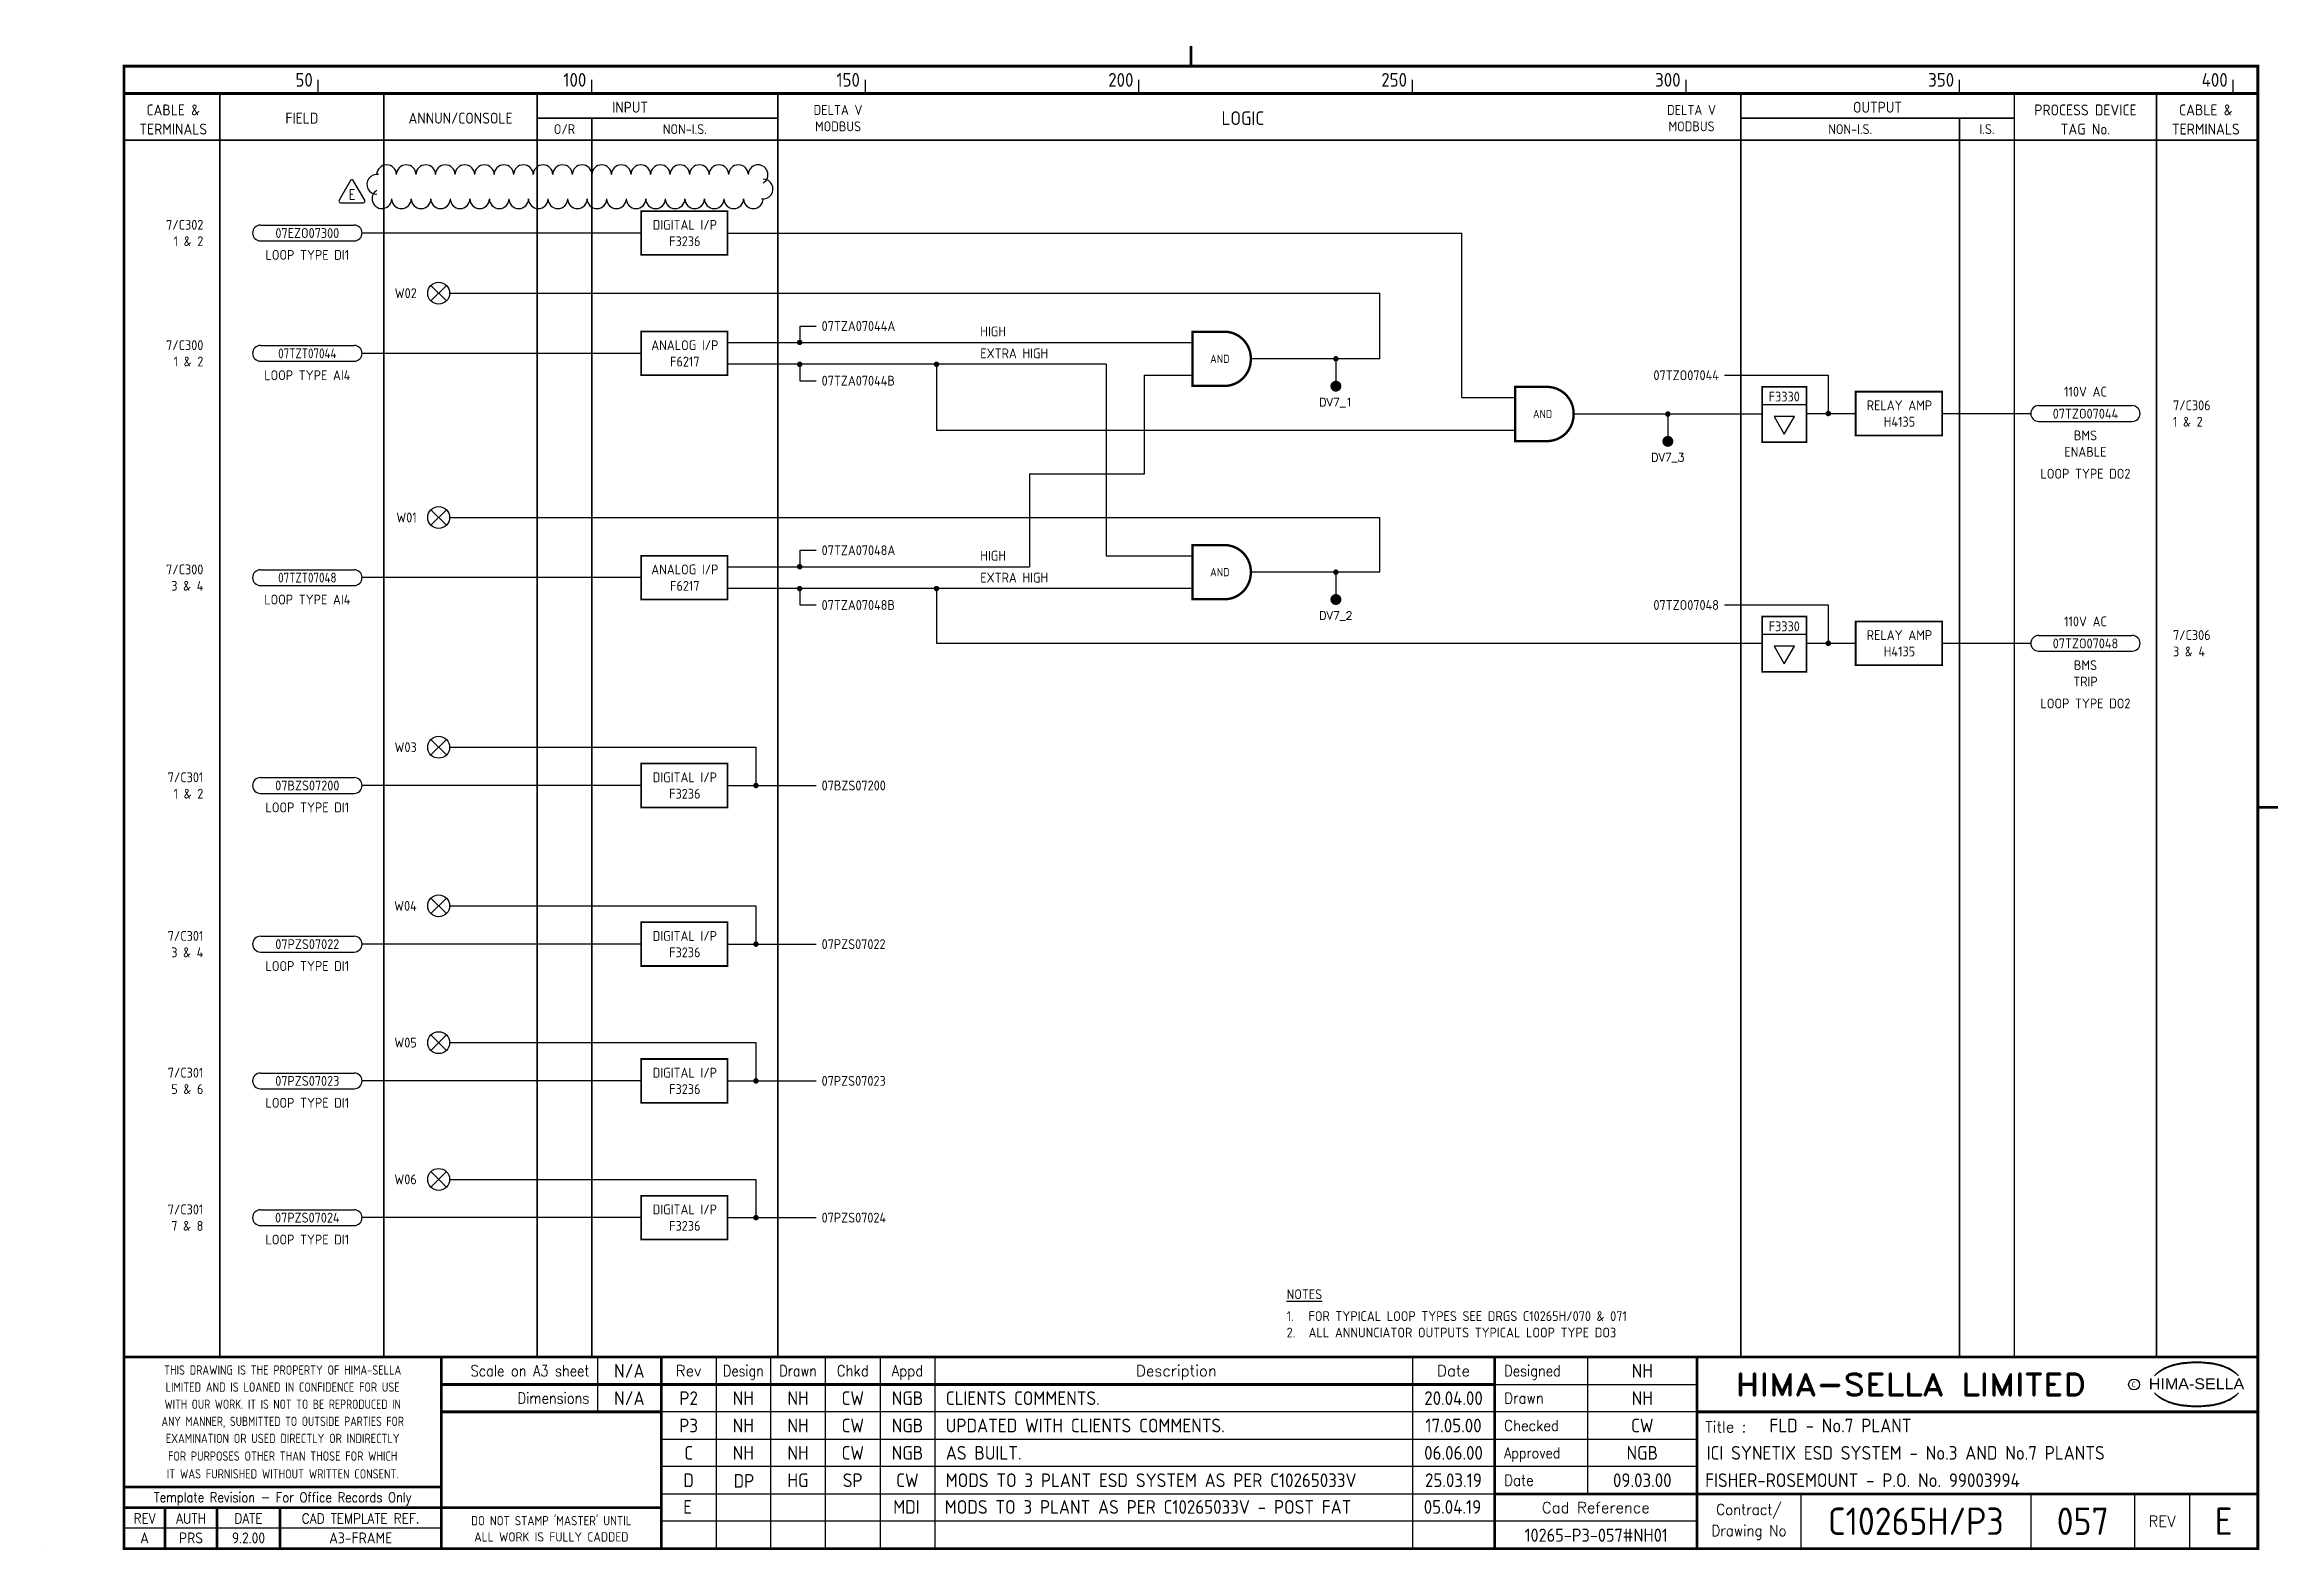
# Model space of a CAD drawing. Extents: x 0 to 408, y 0 to 275.
import ezdxf
from ezdxf.enums import TextEntityAlignment as Align

# ---------------------------------------------------------------- set-up
doc = ezdxf.new("R2010")
doc.units = 0
doc.header["$LTSCALE"] = 0.25
doc.header["$MEASUREMENT"] = 0
doc.linetypes.add('HIDDEN', pattern=[0.375, 0.25, -0.125])
doc.layers.get('0').update_dxf_attribs({"color": 41, "linetype": 'CONTINUOUS'})
for name, color, linetype in [('00-DRG_FRAME', 12, 'CONTINUOUS'), ('01-DRAW', 7, 'CONTINUOUS'), ('02-TEXT', 2, 'CONTINUOUS'), ('057', 7, 'CONTINUOUS'), ('057-TEXT', 2, 'CONTINUOUS')]:
    doc.layers.add(name, color=color, linetype=linetype)
doc.styles.add('ARIAL', font='ARIAL.TTF', dxfattribs={"height": 2.5})
doc.styles.add('ISO', font='iso.shx')
doc.styles.add('ROMAND', font='ROMAND')
doc.styles.add('ROMANS', font='romans.shx')

msp = doc.modelspace()

# ---------------------------------------------------------------- texts
at = {"layer": '00-DRG_FRAME', "style": 'ISO'}
for s, p in [('50', (49, 267.75)), ('100', (99, 267.75)), ('150', (149, 267.75)), ('200', (199, 267.75)), ('250', (249, 267.75)), ('300', (299, 267.75)), ('350', (349, 267.75)), ('400', (399, 267.75))]:
    msp.add_text(s, height=2.5, dxfattribs=at).set_placement(p, align=Align.RIGHT)
for s, height, p in [('CABLE &', 2, (23.5, 263.5)), ('FIELD', 2, (47, 262)), ('ANNUN/CONSOLE', 2, (76, 262)), ('INPUT', 2, (107, 264)), ('DELTA V', 1.8, (145, 263.5)), ('MODBUS', 1.8, (145, 260.5)), ('LOGIC', 2.5, (219, 262)), ('DELTA V', 1.8, (301, 263.5)), ('MODBUS', 1.8, (301, 260.5)), ('OUTPUT', 2, (335, 264)), ('PROCESS DEVICE', 2, (373, 263.5)), ('CABLE &', 2, (395, 263.5)), ('TERMINALS', 2, (23.5, 260)), ('O/R', 1.8, (95, 260)), ('NON-I.S.', 1.8, (117, 260)), ('NON-I.S.', 1.8, (330, 260)), ('I.S.', 1.8, (355, 260)), ('TAG No.', 2, (373, 260)), ('TERMINALS', 2, (395, 260))]:
    msp.add_text(s, height=height, dxfattribs=at).set_placement(p, align=Align.MIDDLE)
at = {"layer": '00-DRG_FRAME', "color": 3, "style": 'ISO'}
for s, width, p in [('THIS DRAWING IS THE PROPERTY OF HIMA-SELLA', 0.9, (43.5, 33.14)), ("DO NOT STAMP 'MASTER' UNTIL", 0.95, (92.6, 5.77))]:
    msp.add_text(s, height=1.7, dxfattribs=dict(at, width=width)).set_placement(p, align=Align.MIDDLE)
at = {"layer": '00-DRG_FRAME', "color": 4, "style": 'ROMAND', "width": 0.87}
for s, p in [('Scale on A3 sheet', (99.54, 32)), ('Dimensions', (99.54, 27.01))]:
    msp.add_text(s, height=2, dxfattribs=at).set_placement(p, align=Align.RIGHT)
at = {"layer": '00-DRG_FRAME', "color": 4, "style": 'ROMAND'}
for s, p in [('Rev', (117.7, 32)), ('Description', (206.85, 32)), ('Date', (257.5, 32))]:
    msp.add_text(s, height=2, dxfattribs=at).set_placement(p, align=Align.CENTER)
for s, width, p in [('Design', 0.85, (127.7, 32)), ('Drawn', 0.85, (137.7, 32)), ('Chkd', 0.9, (147.7, 32)), ('Appd', 0.9, (157.7, 32))]:
    msp.add_text(s, height=2, dxfattribs=dict(at, width=width)).set_placement(p, align=Align.CENTER)
for s, width, p in [('Designed', 0.87, (266.75, 32)), ('Drawn', 0.9, (266.75, 27)), ('Checked', 0.9, (266.75, 22)), ('Approved', 0.85, (266.75, 17)), ('Date', 0.9, (266.75, 12))]:
    msp.add_text(s, height=2, dxfattribs=dict(at, width=width)).set_placement(p)
at = {"layer": '00-DRG_FRAME', "color": 3, "style": 'ISO'}
for s, width, p in [('LIMITED AND IS LOANED IN CONFIDENCE FOR USE', 0.9, (43.5, 30.02)), ('ANY MANNER, SUBMITTED TO OUTSIDE PARTIES FOR', 0.87, (43.5, 23.76)), ('WITH OUR WORK. IT IS NOT TO BE REPRODUCED IN', 0.87, (43.5, 26.89)), ('EXAMINATION OR USED DIRECTLY OR INDIRECTLY', 0.9, (43.5, 20.64)), ('FOR PURPOSES OTHER THAN THOSE FOR WHICH', 0.9, (43.5, 17.41)), ('IT WAS FURNISHED WITHOUT WRITTEN CONSENT.', 0.9, (43.5, 14.16))]:
    msp.add_text(s, height=1.7, dxfattribs=dict(at, width=width)).set_placement(p, align=Align.MIDDLE_CENTER)
at = {"layer": '00-DRG_FRAME', "style": 'ROMAND', "width": 1.15}
msp.add_text('HIMA-SELLA LIMITED', height=4, dxfattribs=at).set_placement((341.1, 30.5), align=Align.MIDDLE)
at = {"layer": '00-DRG_FRAME', "color": 3, "style": 'ISO', "width": 0.9}
msp.add_text('C', height=1, dxfattribs=at).set_placement((381.84, 30), align=Align.CENTER)
at = {"layer": '00-DRG_FRAME', "style": 'ARIAL', "width": 1.05}
msp.add_text('HIMA-SELLA', height=2, dxfattribs=at).set_placement((393.3, 29.63), align=Align.CENTER)
at = {"layer": '00-DRG_FRAME', "color": 4, "style": 'ROMAND'}
msp.add_text('Title :', height=2, dxfattribs=at).set_placement((303.5, 21.75))
for s, height, width, p in [('Template Revision - For Office Records Only', 1.8, 0.85, (43.5, 9.62)), ('Contract/', 2, 0.9, (311.5, 7.5)), ('REV', 1.8, 0.9, (18.25, 6)), ('AUTH', 1.8, 0.9, (26.75, 6)), ('DATE', 1.8, 0.9, (37.25, 6)), ('CAD TEMPLATE REF.', 1.8, 0.9, (57.75, 6)), ('Drawing No', 2, 0.9, (311.5, 3.5))]:
    msp.add_text(s, height=height, dxfattribs=dict(at, width=width)).set_placement(p, align=Align.MIDDLE)
for s, p in [('Cad Reference', (283.5, 8)), ('REV', (387, 5.5))]:
    msp.add_text(s, height=2, dxfattribs=at).set_placement(p, align=Align.MIDDLE)
at = {"layer": '00-DRG_FRAME', "color": 41, "style": 'ISO'}
for s, p in [('A', (18.25, 1.45)), ('PRS', (26.75, 1.45)), ('9.2.00', (37.25, 1.45)), ('A3-FRAME', (57.75, 1.45))]:
    msp.add_text(s, height=2, dxfattribs=at).set_placement(p, align=Align.CENTER)
at = {"layer": '00-DRG_FRAME', "color": 3, "style": 'ISO'}
msp.add_text('ALL WORK IS FULLY CADDED', height=1.7, dxfattribs=at).set_placement((92.6, 2.64), align=Align.MIDDLE_CENTER)
at = {"layer": '02-TEXT', "style": 'ISO'}
for s, p in [('%%UNOTES', (227, 47)), ('1.', (227, 43)), ('2.', (227, 40)), ('ALL ANNUNCIATOR OUTPUTS TYPICAL LOOP TYPE DO3', (231, 40)), ('FOR TYPICAL LOOP TYPES SEE DRGS C10265H/070 & 071', (231, 43))]:
    msp.add_text(s, height=1.8, dxfattribs=at).set_placement(p, align=Align.MIDDLE_LEFT)
at = {"layer": '057-TEXT', "style": 'ISO'}
for s, p in [('7/C302', (29, 242.5)), ('1 & 2', (29, 239.5)), ('W02', (68, 230)), ('7/C300', (29, 220.5)), ('1 & 2', (29, 217.5)), ('07TZO07044', (306, 215)), ('W01', (68, 189)), ('7/C300', (29, 179.5)), ('3 & 4', (29, 176.5)), ('07TZO07048', (306, 173)), ('W03', (68, 147)), ('7/C301', (29, 141.5)), ('1 & 2', (29, 138.5)), ('W04', (68, 118)), ('7/C301', (29, 112.5)), ('3 & 4', (29, 109.5)), ('W05', (68, 93)), ('7/C301', (29, 87.5)), ('5 & 6', (29, 84.5)), ('W06', (68, 68)), ('7/C301', (29, 62.5)), ('7 & 8', (29, 59.5))]:
    msp.add_text(s, height=1.8, dxfattribs=at).set_placement(p, align=Align.MIDDLE_RIGHT)
at = {"layer": '057-TEXT'}
for s, height, style, p in [('07EZO07300', 1.8, 'ISO', (48, 241)), ('DIGITAL I/P', 1.8, 'ISO', (117, 242.5)), ('LOOP TYPE DI1', 1.8, 'ISO', (48, 237)), ('F3236', 1.8, 'ISO', (117, 239.5)), ('ANALOG I/P', 1.8, 'ISO', (117, 220.5)), ('F6217', 1.8, 'ISO', (117, 217.5)), ('AND', 1.5, 'ISO', (214.78, 218)), ('LOOP TYPE AI4', 1.8, 'ISO', (48, 215)), ('110V AC', 1.8, 'ISO', (373, 212)), ('DV7_1', 1.5, 'ROMANS', (236, 210)), ('AND', 1.5, 'ISO', (273.78, 207.91)), ('RELAY AMP', 1.8, 'ISO', (339, 209.5)), ('07TZO07044', 1.8, 'ISO', (373, 207.98)), ('H4135', 1.8, 'ISO', (339, 206.5)), ('BMS', 1.8, 'ISO', (373, 204)), ('DV7_3', 1.5, 'ROMANS', (296.67, 199.91)), ('ENABLE', 1.8, 'ISO', (373, 201)), ('LOOP TYPE DO2', 1.8, 'ISO', (373, 197)), ('ANALOG I/P', 1.8, 'ISO', (117, 179.5)), ('AND', 1.5, 'ISO', (214.78, 179)), ('F6217', 1.8, 'ISO', (117, 176.5)), ('LOOP TYPE AI4', 1.8, 'ISO', (48, 174)), ('DV7_2', 1.5, 'ROMANS', (236, 171)), ('RELAY AMP', 1.8, 'ISO', (339, 167.5)), ('110V AC', 1.8, 'ISO', (373, 170)), ('H4135', 1.8, 'ISO', (339, 164.5)), ('07TZO07048', 1.8, 'ISO', (373, 165.98)), ('TRIP', 1.8, 'ISO', (373, 159)), ('BMS', 1.8, 'ISO', (373, 162)), ('LOOP TYPE DO2', 1.8, 'ISO', (373, 155)), ('07BZS07200', 1.8, 'ISO', (48, 140)), ('DIGITAL I/P', 1.8, 'ISO', (117, 141.5)), ('F3236', 1.8, 'ISO', (117, 138.5)), ('LOOP TYPE DI1', 1.8, 'ISO', (48, 136)), ('07PZS07022', 1.8, 'ISO', (48, 111)), ('DIGITAL I/P', 1.8, 'ISO', (117, 112.5)), ('F3236', 1.8, 'ISO', (117, 109.5)), ('LOOP TYPE DI1', 1.8, 'ISO', (48, 107)), ('07PZS07023', 1.8, 'ISO', (48, 86)), ('DIGITAL I/P', 1.8, 'ISO', (117, 87.5)), ('LOOP TYPE DI1', 1.8, 'ISO', (48, 82)), ('F3236', 1.8, 'ISO', (117, 84.5)), ('07PZS07024', 1.8, 'ISO', (48, 61)), ('DIGITAL I/P', 1.8, 'ISO', (117, 62.5)), ('LOOP TYPE DI1', 1.8, 'ISO', (48, 57)), ('F3236', 1.8, 'ISO', (117, 59.5))]:
    msp.add_text(s, height=height, dxfattribs=dict(at, style=style)).set_placement(p, align=Align.MIDDLE)
at = {"layer": '057-TEXT', "style": 'ISO'}
for s, p in [('07TZA07044A', (142, 224)), ('HIGH', (171, 223)), ('EXTRA HIGH', (171, 219)), ('07TZA07044B', (142, 214)), ('7/C306', (389, 209.5)), ('1 & 2', (389, 206.5)), ('07TZA07048A', (142, 183)), ('HIGH', (171, 182)), ('EXTRA HIGH', (171, 178)), ('07TZA07048B', (142, 173)), ('7/C306', (389, 167.5)), ('3 & 4', (389, 164.5)), ('07BZS07200', (142, 140)), ('07PZS07022', (142, 111)), ('07PZS07023', (142, 86)), ('07PZS07024', (142, 61))]:
    msp.add_text(s, height=1.8, dxfattribs=at).set_placement(p, align=Align.MIDDLE_LEFT)
at = {"layer": '057-TEXT', "style": 'ISO', "width": 0.9}
for s, p in [('07TZT07044', (48, 219)), ('07TZT07048', (48, 178))]:
    msp.add_text(s, height=1.8, dxfattribs=at).set_placement(p, align=Align.MIDDLE)
at = {"layer": '057-TEXT', "style": 'ISO'}
for p in [(317.95, 210.2), (317.95, 168.2)]:
    msp.add_text('F3330', height=1.8, dxfattribs=at).set_placement(p, align=Align.CENTER)

# ---------------------------------------------------------------- blocks, each defined once
blk = doc.blocks.new('A3-CONTRACT')
at = {"style": 'ISO'}
for tag, height, p in [('SCALE', 2.5, (106.86, 31.75)), ('DIMS', 2.5, (106.86, 26.75)), ('CAD-REF', 2.5, (282, 1.75)), ('CONTRACT', 5, (342, 3))]:
    blk.add_attdef(tag, text='', height=height, dxfattribs=at).set_placement(p, align=Align.CENTER)
for tag, p in [('TITLE_2', (303.75, 16.75)), ('TITLE_3', (303.5, 11.75))]:
    blk.add_attdef(tag, p, '', height=2.5, dxfattribs=at)
blk = doc.blocks.new('A3-TITLE')
at = {"style": 'ISO'}
blk.add_attdef('TITLE_1', (315.25, 21.75), '', height=2.5, dxfattribs=at)
for tag, p in [('DRGNO', (372.5, 3)), ('REV.', (398.25, 3))]:
    blk.add_attdef(tag, text='', height=5, dxfattribs=at).set_placement(p, align=Align.CENTER)
blk = doc.blocks.new('A3-REVB')
at = {"style": 'ISO'}
for tag, p in [('B', (117.7, 21.75)), ('DES', (127.7, 21.75)), ('DRN', (137.7, 21.75)), ('CHKD', (147.7, 21.75)), ('APPD', (157.7, 21.75)), ('DATE', (258, 21.75))]:
    blk.add_attdef(tag, text='', height=2.5, dxfattribs=at).set_placement(p, align=Align.CENTER)
blk.add_attdef('DESCRIPTION', (164.7, 21.75), '', height=2.5, dxfattribs=at)
blk = doc.blocks.new('A3-REVA')
at = {"style": 'ISO'}
for tag, p in [('DESIGNED', (292, 31.75)), ('A', (117.7, 26.75)), ('DES', (127.7, 26.75)), ('DRN', (137.7, 26.75)), ('CHKD', (147.7, 26.75)), ('APPD', (157.7, 26.75)), ('DATE', (258, 26.75)), ('DRAWN', (292, 26.75)), ('CHECKED', (292, 21.75)), ('APPD', (292, 16.75)), ('DATE', (292, 11.75))]:
    blk.add_attdef(tag, text='', height=2.5, dxfattribs=at).set_placement(p, align=Align.CENTER)
blk.add_attdef('DESCRIPTION', (164.7, 26.75), '', height=2.5, dxfattribs=at)
blk = doc.blocks.new('TRI-D')
at = {"layer": '01-DRAW'}
blk.add_lwpolyline([(-0.26, 2.55), (-2.34, -1.05, 0.57735), (-2.08, -1.5), (2.08, -1.5, 0.57735), (2.34, -1.05), (0.26, 2.55, 0.57735)], format="xyb", close=True, dxfattribs=at)
at = {"layer": '02-TEXT', "color": 2, "style": 'ROMANS', "width": 0.8}
blk.add_text('E', height=1.8, dxfattribs=at).set_placement((0, 0), align=Align.MIDDLE)
blk = doc.blocks.new('*U14')
at = {"color": 0, "linetype": 'ByBlock', "lineweight": -2, "transparency": 16777216}
for centre, start, end in [((-35.31, 0.43), 80.0197, 270), ((-33.51, 2.2), 0, 180), ((-29.94, 2.2), 0, 180), ((-26.37, 2.2), 0, 180), ((-22.79, 2.2), 0, 180), ((-19.22, 2.2), 0, 180), ((-15.65, 2.2), 0, 180), ((-12.08, 2.2), 0, 180), ((-8.5, 2.2), 0, 180), ((-4.93, 2.2), 0, 180), ((-1.36, 2.2), 0, 180), ((2.22, 2.2), 0, 180), ((5.79, 2.2), 0, 180), ((9.36, 2.2), 0, 180), ((12.93, 2.2), 0, 180), ((16.51, 2.2), 0, 180), ((20.08, 2.2), 0, 180), ((23.65, 2.2), 0, 180), ((27.22, 2.2), 0, 180), ((30.8, 2.2), 0, 180), ((34.37, 2.2), 301.5737, 180), ((35.31, -0.43), 260.0197, 90), ((-34.37, -2.2), 121.5737, 0), ((-30.8, -2.2), 180, 0), ((-27.22, -2.2), 180, 0), ((-23.65, -2.2), 180, 0), ((-20.08, -2.2), 180, 0), ((-16.51, -2.2), 180, 0), ((-12.93, -2.2), 180, 0), ((-9.36, -2.2), 180, 0), ((-5.79, -2.2), 180, 0), ((-2.22, -2.2), 180, 0), ((1.36, -2.2), 180, 0), ((4.93, -2.2), 180, 0), ((8.5, -2.2), 180, 0), ((12.08, -2.2), 180, 0), ((15.65, -2.2), 180, 0), ((19.22, -2.2), 180, 0), ((22.79, -2.2), 180, 0), ((26.37, -2.2), 180, 0), ((29.94, -2.2), 180, 0), ((33.51, -2.2), 180, 0)]:
    blk.add_arc(centre, 1.8, start, end, dxfattribs=at)

# ---------------------------------------------------------------- linework, layer by layer
at = {"layer": '00-DRG_FRAME'}
for p, q in [((50, 266.5), (50, 269)), ((100, 266.5), (100, 269)), ((150, 266.5), (150, 269)), ((200, 266.5), (200, 269)), ((250, 266.5), (250, 269)), ((300, 266.5), (300, 269)), ((350, 266.5), (350, 269)), ((400, 266.5), (400, 269)), ((101.01, 35.5), (101.01, 25.5)), ((122.7, 35.5), (122.7, 0.5)), ((132.7, 0.5), (132.7, 35.5)), ((142.7, 0.5), (142.7, 35.5)), ((152.7, 35.5), (152.7, 0.5)), ((162.7, 35.5), (162.7, 0.5)), ((250, 35.5), (250, 0.5)), ((282, 35.5), (282, 10.5)), ((265, 30.5), (302, 30.5)), ((302, 25.5), (112.7, 25.5)), ((112.7, 20.5), (302, 20.5)), ((302, 15.5), (112.7, 15.5)), ((112.7, 10.5), (265, 10.5)), ((321, 10.5), (321, 0.5)), ((363, 10.5), (363, 0.5)), ((382, 0.5), (382, 10.5)), ((392, 10.5), (392, 0.5)), ((72.5, 4.25), (14.5, 4.25)), ((302, 5.5), (112.7, 5.5)), ((0, 0), (0, 0.03))]:
    msp.add_line(p, q, dxfattribs=at)
for points, const_width in [([(209.5, 271.5), (209.5, 275.18)], 0.5), ([(209.5, 271.5), (209.5, 275.18)], 0.5), ([(14.5, 266.5), (404.5, 266.5)], 0.5), ([(32, 266.5), (32, 35.5)], 0.3), ([(62, 266.5), (62, 35.5)], 0.3), ([(90, 266.5), (90, 35.5)], 0.3), ([(134, 266.5), (134, 35.5)], 0.3), ([(310, 266.5), (310, 35.5)], 0.3), ([(360, 266.5), (360, 35.5)], 0.3), ([(386, 266.5), (386, 35.5)], 0.3), ([(90, 262), (134, 262)], 0.3), ([(310, 262), (360, 262)], 0.3), ([(14.5, 258), (404.5, 258)], 0.3), ([(404.5, 136), (408.18, 136)], 0.5), ([(404.5, 35.5), (14.5, 35.5)], 0.5), ([(72.5, 0.5), (72.5, 35.5)], 0.5), ([(112.7, 0.5), (112.7, 35.5)], 0.5), ([(265, 35.5), (265, 0.5)], 0.5), ([(302, 0.5), (302, 35.5)], 0.5), ([(265, 30.5), (72.5, 30.5)], 0.5), ([(112.7, 25.5), (72.5, 25.5)], 0.5), ([(404.5, 25.5), (302, 25.5)], 0.5), ([(14.5, 11.75), (72.5, 11.75)], 0.5), ([(14.5, 8), (72.5, 8)], 0.5), ([(22, 0.5), (22, 8)], 0.5), ([(31.5, 0.5), (31.5, 8)], 0.5), ([(43, 0.5), (43, 8)], 0.5), ([(112.7, 8), (72.5, 8)], 0.5), ([(265, 10.5), (404.5, 10.5)], 0.5)]:
    msp.add_lwpolyline(points, dxfattribs=dict(at, const_width=const_width))
at = {"layer": '00-DRG_FRAME', "const_width": 0.5}
msp.add_lwpolyline([(14.5, 0.5), (404.5, 0.5), (404.5, 271.5), (14.5, 271.5)], close=True, dxfattribs=at)
at = {"layer": '00-DRG_FRAME', "linetype": 'HIDDEN', "ltscale": 20, "const_width": 0.3}
for points in [[(100, 262), (100, 35.5)], [(350, 262), (350, 35.5)]]:
    msp.add_lwpolyline(points, dxfattribs=at)
at = {"layer": '00-DRG_FRAME', "color": 3}
msp.add_circle((381.88, 30.5), 1, dxfattribs=at)
for centre, radius, start, end in [((390.6, 26.83), 7.24, 106.0532, 133.5024), ((390.11, 28.1), 5.98, 122.244, 131.6154), ((389.75, 28.78), 5.21, 111.8206, 122.8668), ((391.78, 24.7), 9.76, 107.5931, 113.9452), ((393.1, 18.5), 15.94, 89.2698, 106.3911), ((392.1, 23.52), 10.99, 96.0146, 107.3203), ((393.29, 16.31), 18.28, 92.8917, 97.3734), ((393.24, 18.86), 15.73, 89.7805, 93.1738), ((393.36, 18.86), 15.73, 86.8262, 90.2195), ((393.51, 18.5), 15.94, 73.6089, 90.7302), ((393.31, 16.31), 18.28, 82.6266, 87.1083), ((394.51, 23.52), 10.99, 72.6797, 83.9854), ((394.83, 24.7), 9.76, 66.0548, 72.4069), ((396, 26.83), 7.24, 46.4976, 73.9468), ((396.85, 28.78), 5.21, 57.1332, 68.1794), ((396.49, 28.1), 5.98, 48.3846, 57.756), ((390.88, 27.01), 7.3, 130.419, 136.057), ((390.88, 34.04), 7.3, 223.943, 229.581), ((390.6, 34.23), 7.24, 226.4976, 253.9468), ((396, 34.23), 7.24, 286.0532, 313.5024), ((395.73, 27.01), 7.3, 43.943, 49.581), ((395.73, 34.04), 7.3, 310.419, 316.057), ((390.11, 32.96), 5.98, 228.3846, 237.756), ((389.75, 32.28), 5.21, 237.1332, 248.1794), ((391.78, 36.36), 9.76, 246.0548, 252.4069), ((393.1, 42.56), 15.94, 253.6089, 270.7302), ((392.1, 37.54), 10.99, 252.6797, 263.9854), ((393.29, 44.75), 18.28, 262.6266, 267.1083), ((393.24, 42.19), 15.73, 266.8262, 270.2195), ((393.51, 42.56), 15.94, 269.2698, 286.3911), ((393.36, 42.19), 15.73, 269.7805, 273.1738), ((393.31, 44.75), 18.28, 272.8917, 277.3734), ((394.51, 37.54), 10.99, 276.0146, 287.3203), ((394.83, 36.36), 9.76, 287.5931, 293.9452), ((396.85, 32.28), 5.21, 291.8206, 302.8668), ((396.49, 32.96), 5.98, 302.244, 311.6154)]:
    msp.add_arc(centre, radius, start, end, dxfattribs=at)
at = {"layer": '057'}
for p, q in [((39.45, 242.44), (56.56, 242.44)), ((109, 241), (58, 241)), ((124.8, 241), (259, 241)), ((259, 210.91), (259, 241)), ((39.45, 239.56), (56.56, 239.56)), ((70.59, 231.41), (73.41, 228.58)), ((70.59, 228.58), (73.41, 231.41)), ((74, 230), (244, 230)), ((244, 218), (244, 230)), ((124.8, 221), (209.78, 221)), ((138, 224), (141, 224)), ((138, 224), (138, 221)), ((39.45, 220.44), (56.56, 220.44)), ((39.45, 217.56), (56.56, 217.56)), ((109, 219), (58, 219)), ((194, 217), (124.8, 217)), ((138, 217), (138, 214)), ((163, 217), (163, 204.92)), ((194, 217), (194, 182)), ((244, 218), (220.45, 218)), ((236, 218), (236, 213)), ((138, 214), (141, 214)), ((201, 215), (209.78, 215)), ((201, 197), (201, 215)), ((307, 215), (326, 215)), ((326, 215), (326, 208)), ((259, 210.91), (268.78, 210.91)), ((313.9, 209.64), (322, 209.64)), ((364.44, 209.44), (381.55, 209.44)), ((268.78, 204.92), (163, 204.92)), ((313.9, 207.91), (279.45, 207.91)), ((296.67, 207.91), (296.67, 202.91)), ((322, 208), (331, 208)), ((346.8, 208), (363, 208)), ((364.44, 206.56), (381.55, 206.56)), ((180, 197), (180, 180)), ((180, 197), (201, 197)), ((70.59, 187.58), (73.41, 190.41)), ((70.59, 190.41), (73.41, 187.58)), ((74, 189), (244, 189)), ((244, 179), (244, 189)), ((124.8, 180), (180, 180)), ((138, 183), (141, 183)), ((138, 183), (138, 180)), ((194, 182), (209.78, 182)), ((39.45, 179.44), (56.56, 179.44)), ((39.45, 176.56), (56.56, 176.56)), ((109, 178), (58, 178)), ((209.78, 176), (124.8, 176)), ((138, 176), (138, 173)), ((163, 176), (163, 166)), ((244, 179), (220.45, 179)), ((236, 179), (236, 174)), ((138, 173), (141, 173)), ((307, 173), (326, 173)), ((326, 173), (326, 166)), ((313.9, 167.64), (322, 167.64)), ((163, 166), (313.9, 166)), ((322, 166), (331, 166)), ((346.8, 166), (363, 166)), ((364.44, 167.44), (381.55, 167.44)), ((364.44, 164.56), (381.55, 164.56)), ((70.59, 145.58), (73.41, 148.41)), ((70.59, 148.41), (73.41, 145.58)), ((74, 147), (130, 147)), ((130, 147), (130, 140)), ((39.45, 141.44), (56.56, 141.44)), ((109, 140), (58, 140)), ((124.8, 140), (141, 140)), ((39.45, 138.56), (56.56, 138.56)), ((70.59, 119.41), (73.41, 116.58)), ((70.59, 116.58), (73.41, 119.41)), ((74, 118), (130, 118)), ((130, 118), (130, 111)), ((39.45, 112.44), (56.56, 112.44)), ((109, 111), (58, 111)), ((124.8, 111), (141, 111)), ((39.45, 109.56), (56.56, 109.56)), ((70.59, 91.58), (73.41, 94.41)), ((70.59, 94.41), (73.41, 91.58)), ((74, 93), (130, 93)), ((130, 93), (130, 86)), ((39.45, 87.44), (56.56, 87.44)), ((109, 86), (58, 86)), ((124.8, 86), (141, 86)), ((39.45, 84.56), (56.56, 84.56)), ((70.59, 66.58), (73.41, 69.41)), ((70.59, 69.41), (73.41, 66.58)), ((74, 68), (130, 68)), ((130, 68), (130, 61)), ((39.45, 62.44), (56.56, 62.44)), ((39.45, 59.56), (56.56, 59.56)), ((109, 61), (58, 61)), ((124.8, 61), (141, 61))]:
    msp.add_line(p, q, dxfattribs=at)
at = {"layer": '057', "const_width": 0.315}
for points in [[(109, 237), (124.8, 237), (124.8, 245), (109, 245)], [(109, 215), (124.8, 215), (124.8, 223), (109, 223)], [(313.9, 202.78), (322, 202.78), (322, 212.9), (313.9, 212.9)], [(331, 204), (346.8, 204), (346.8, 212), (331, 212)], [(109, 174), (124.8, 174), (124.8, 182), (109, 182)], [(313.9, 160.78), (322, 160.78), (322, 170.9), (313.9, 170.9)], [(331, 162), (346.8, 162), (346.8, 170), (331, 170)], [(109, 136), (124.8, 136), (124.8, 144), (109, 144)], [(109, 107), (124.8, 107), (124.8, 115), (109, 115)], [(109, 82), (124.8, 82), (124.8, 90), (109, 90)], [(109, 57), (124.8, 57), (124.8, 65), (109, 65)]]:
    msp.add_lwpolyline(points, close=True, dxfattribs=at)
at = {"layer": '057'}
for points, const_width in [([(137.75, 221, 1), (138.25, 221, 1)], 0.5), ([(220.45, 217.91), (220.45, 218.09, 0.414214), (215.58, 222.96), (209.78, 222.96), (209.78, 213.04), (215.58, 213.04, 0.414214)], 0.438), ([(137.75, 217, 1), (138.25, 217, 1)], 0.5), ([(162.75, 217, 1), (163.25, 217, 1)], 0.5), ([(235.75, 218, 1), (236.25, 218, 1)], 0.5), ([(235.5, 213, 1), (236.5, 213, 1)], 1), ([(279.45, 207.83), (279.45, 208, 0.414214), (274.58, 212.87), (268.78, 212.87), (268.78, 202.96), (274.58, 202.96, 0.414214)], 0.438), ([(296.42, 207.91, 1), (296.92, 207.91, 1)], 0.5), ([(325.75, 208, 1), (326.25, 208, 1)], 0.5), ([(296.17, 202.91, 1), (297.17, 202.91, 1)], 1), ([(220.45, 178.91), (220.45, 179.08, 0.414214), (215.58, 183.96), (209.78, 183.96), (209.78, 174.04), (215.58, 174.04, 0.414214)], 0.438), ([(137.75, 180, 1), (138.25, 180, 1)], 0.5), ([(137.75, 176, 1), (138.25, 176, 1)], 0.5), ([(162.75, 176, 1), (163.25, 176, 1)], 0.5), ([(235.75, 179, 1), (236.25, 179, 1)], 0.5), ([(235.5, 174, 1), (236.5, 174, 1)], 1), ([(325.75, 166, 1), (326.25, 166, 1)], 0.5), ([(129.75, 140, 1), (130.25, 140, 1)], 0.5), ([(129.75, 111, 1), (130.25, 111, 1)], 0.5), ([(129.75, 86, 1), (130.25, 86, 1)], 0.5), ([(129.75, 61, 1), (130.25, 61, 1)], 0.5)]:
    msp.add_lwpolyline(points, format="xyb", close=True, dxfattribs=dict(at, const_width=const_width))
for points in [[(317.95, 204.24), (319.8, 207.45), (316.1, 207.45)], [(317.95, 162.24), (319.8, 165.45), (316.1, 165.45)]]:
    msp.add_lwpolyline(points, close=True, dxfattribs=at)
for centre in [(72, 229.99), (72, 188.99), (72, 146.99), (72, 117.99), (72, 92.99), (72, 67.99)]:
    msp.add_circle(centre, 2, dxfattribs=at)
for centre, start, end in [((39.45, 241), 90, 270), ((56.56, 241), 270, 90), ((39.45, 219), 90, 270), ((56.56, 219), 270, 90), ((364.44, 208), 90, 270), ((381.55, 208), 270, 90), ((39.45, 178), 90, 270), ((56.56, 178), 270, 90), ((364.44, 166), 90, 270), ((381.55, 166), 270, 90), ((39.45, 140), 90, 270), ((56.56, 140), 270, 90), ((39.45, 111), 90, 270), ((56.56, 111), 270, 90), ((39.45, 86), 90, 270), ((56.56, 86), 270, 90), ((39.45, 61), 90, 270), ((56.56, 61), 270, 90)]:
    msp.add_arc(centre, 1.44, start, end, dxfattribs=at)

# ---------------------------------------------------------------- block references
at = {"color": 6}
msp.add_blockref('*U14', (96.01, 249.47), dxfattribs=at)
msp.add_blockref('TRI-D', (56.15, 248.04))
ref = msp.add_blockref('A3-CONTRACT', (0, 0))
ref.add_attrib('SCALE', 'N/A', dxfattribs={"height": 2.5, "style": 'ISO'}).set_placement((106.86, 31.75), align=Align.CENTER)
ref.add_attrib('DIMS', 'N/A', dxfattribs={"height": 2.5, "style": 'ISO'}).set_placement((106.86, 26.75), align=Align.CENTER)
ref.add_attrib('CAD-REF', '10265-P3-057#NH01', dxfattribs={"height": 2.4, "style": 'ISO'}).set_placement((283.57, 1.75), align=Align.CENTER)
ref.add_attrib('TITLE_2', 'ICI SYNETIX ESD SYSTEM - No.3 AND No.7 PLANTS', (303.75, 16.75), dxfattribs={"height": 2.5, "style": 'ISO'})
ref.add_attrib('TITLE_3', 'FISHER-ROSEMOUNT - P.O. No. 99003994', (303.5, 11.75), dxfattribs={"height": 2.5, "style": 'ISO'})
ref.add_attrib('CONTRACT', 'C10265H/P3', dxfattribs={"height": 5, "style": 'ISO'}).set_placement((342, 3), align=Align.CENTER)
at = {"layer": '057-TEXT'}
ref = msp.add_blockref('A3-REVA', (0, 0), dxfattribs=at)
ref.add_attrib('DESIGNED', 'NH', dxfattribs={"layer": '0', "height": 2.5, "style": 'ISO'}).set_placement((292, 31.75), align=Align.CENTER)
ref.add_attrib('DRAWN', 'NH', dxfattribs={"layer": '0', "height": 2.5, "style": 'ISO'}).set_placement((292, 26.75), align=Align.CENTER)
ref.add_attrib('CHECKED', 'CW', dxfattribs={"layer": '0', "height": 2.5, "style": 'ISO'}).set_placement((292, 21.75), align=Align.CENTER)
ref.add_attrib('APPD', 'NGB', dxfattribs={"layer": '0', "height": 2.5, "style": 'ISO'}).set_placement((292, 16.75), align=Align.CENTER)
ref.add_attrib('A', 'P2', dxfattribs={"layer": '0', "height": 2.5, "style": 'ISO'}).set_placement((117.7, 26.75), align=Align.CENTER)
ref.add_attrib('DES', 'NH', dxfattribs={"layer": '0', "height": 2.5, "style": 'ISO'}).set_placement((127.7, 26.75), align=Align.CENTER)
ref.add_attrib('DRN', 'NH', dxfattribs={"layer": '0', "height": 2.5, "style": 'ISO'}).set_placement((137.7, 26.75), align=Align.CENTER)
ref.add_attrib('CHKD', 'CW', dxfattribs={"layer": '0', "height": 2.5, "style": 'ISO'}).set_placement((147.7, 26.75), align=Align.CENTER)
ref.add_attrib('APPD', 'NGB', dxfattribs={"layer": '0', "height": 2.5, "style": 'ISO'}).set_placement((157.7, 26.75), align=Align.CENTER)
ref.add_attrib('DESCRIPTION', 'CLIENTS COMMENTS.', (164.7, 26.75), dxfattribs={"layer": '0', "height": 2.5, "style": 'ISO'})
ref.add_attrib('DATE', '20.04.00', dxfattribs={"layer": '0', "height": 2.5, "style": 'ISO'}).set_placement((257.5, 26.75), align=Align.CENTER)
ref.add_attrib('DATE', '09.03.00', dxfattribs={"layer": '0', "height": 2.5, "style": 'ISO'}).set_placement((292, 11.75), align=Align.CENTER)
ref = msp.add_blockref('A3-REVB', (0, 0), dxfattribs=at)
ref.add_attrib('B', 'P3', dxfattribs={"layer": '0', "height": 2.5, "style": 'ISO'}).set_placement((117.7, 21.75), align=Align.CENTER)
ref.add_attrib('DES', 'NH', dxfattribs={"layer": '0', "height": 2.5, "style": 'ISO'}).set_placement((127.7, 21.75), align=Align.CENTER)
ref.add_attrib('DRN', 'NH', dxfattribs={"layer": '0', "height": 2.5, "style": 'ISO'}).set_placement((137.7, 21.75), align=Align.CENTER)
ref.add_attrib('CHKD', 'CW', dxfattribs={"layer": '0', "height": 2.5, "style": 'ISO'}).set_placement((147.7, 21.75), align=Align.CENTER)
ref.add_attrib('APPD', 'NGB', dxfattribs={"layer": '0', "height": 2.5, "style": 'ISO'}).set_placement((157.7, 21.75), align=Align.CENTER)
ref.add_attrib('DESCRIPTION', 'UPDATED WITH CLIENTS COMMENTS.', (164.7, 21.75), dxfattribs={"layer": '0', "height": 2.5, "style": 'ISO'})
ref.add_attrib('DATE', '17.05.00', dxfattribs={"layer": '0', "height": 2.5, "style": 'ISO'}).set_placement((257.5, 21.75), align=Align.CENTER)
msp.add_blockref('A3-TITLE', (0, 0), dxfattribs=at).add_auto_attribs({'TITLE_1': 'FLD - No.7 PLANT', 'DRGNO': '057', 'REV.': 'E'})
ref = msp.add_blockref('A3-REVB', (0, -5), dxfattribs=at)
ref.add_attrib('B', 'C', dxfattribs={"layer": '0', "height": 2.5, "style": 'ISO'}).set_placement((117.7, 16.75), align=Align.CENTER)
ref.add_attrib('DES', 'NH', dxfattribs={"layer": '0', "height": 2.5, "style": 'ISO'}).set_placement((127.7, 16.75), align=Align.CENTER)
ref.add_attrib('DRN', 'NH', dxfattribs={"layer": '0', "height": 2.5, "style": 'ISO'}).set_placement((137.7, 16.75), align=Align.CENTER)
ref.add_attrib('CHKD', 'CW', dxfattribs={"layer": '0', "height": 2.5, "style": 'ISO'}).set_placement((147.7, 16.75), align=Align.CENTER)
ref.add_attrib('APPD', 'NGB', dxfattribs={"layer": '0', "height": 2.5, "style": 'ISO'}).set_placement((157.7, 16.75), align=Align.CENTER)
ref.add_attrib('DESCRIPTION', 'AS BUILT.', (164.7, 16.75), dxfattribs={"layer": '0', "height": 2.5, "style": 'ISO'})
ref.add_attrib('DATE', '06.06.00', dxfattribs={"layer": '0', "height": 2.5, "style": 'ISO'}).set_placement((257.5, 16.75), align=Align.CENTER)
ref = msp.add_blockref('A3-REVB', (-0.02, -10.01), dxfattribs=at)
ref.add_attrib('B', 'D', dxfattribs={"layer": '0', "height": 2.5, "style": 'ISO'}).set_placement((117.68, 11.74), align=Align.CENTER)
ref.add_attrib('DES', 'DP', dxfattribs={"layer": '0', "height": 2.5, "style": 'ISO'}).set_placement((127.8, 11.62), align=Align.CENTER)
ref.add_attrib('DRN', 'HG', dxfattribs={"layer": '0', "height": 2.5, "style": 'ISO'}).set_placement((137.68, 11.74), align=Align.CENTER)
ref.add_attrib('CHKD', 'SP', dxfattribs={"layer": '0', "height": 2.5, "style": 'ISO'}).set_placement((147.68, 11.74), align=Align.CENTER)
ref.add_attrib('APPD', 'CW', dxfattribs={"layer": '0', "height": 2.5, "style": 'ISO'}).set_placement((157.68, 11.74), align=Align.CENTER)
ref.add_attrib('DESCRIPTION', 'MODS TO 3 PLANT ESD SYSTEM AS PER C10265033V', (164.68, 11.74), dxfattribs={"layer": '0', "height": 2.5, "style": 'ISO'})
ref.add_attrib('DATE', '25.03.19', dxfattribs={"layer": '0', "height": 2.5, "style": 'ISO'}).set_placement((257.48, 11.74), align=Align.CENTER)
ref = msp.add_blockref('A3-REVB', (-0.19, -14.89), dxfattribs=at)
ref.add_attrib('B', 'E', dxfattribs={"layer": '0', "height": 2.5, "style": 'ISO'}).set_placement((117.51, 6.86), align=Align.CENTER)
ref.add_attrib('APPD', 'MDI', dxfattribs={"layer": '0', "height": 2.5, "style": 'ISO'}).set_placement((157.51, 6.86), align=Align.CENTER)
ref.add_attrib('DESCRIPTION', 'MODS TO 3 PLANT AS PER C10265033V - POST FAT', (164.51, 6.86), dxfattribs={"layer": '0', "height": 2.5, "style": 'ISO'})
ref.add_attrib('DATE', '05.04.19', dxfattribs={"layer": '0', "height": 2.5, "style": 'ISO'}).set_placement((257.31, 6.86), align=Align.CENTER)

msp.set_redraw_order([(e.dxf.handle, doc.entitydb.next_handle()) for e in msp.query("TEXT MTEXT ATTDEF DIMENSION ARC_DIMENSION")])  # texts and dimensions are drawn at this point

doc.saveas('drawing.dxf')
